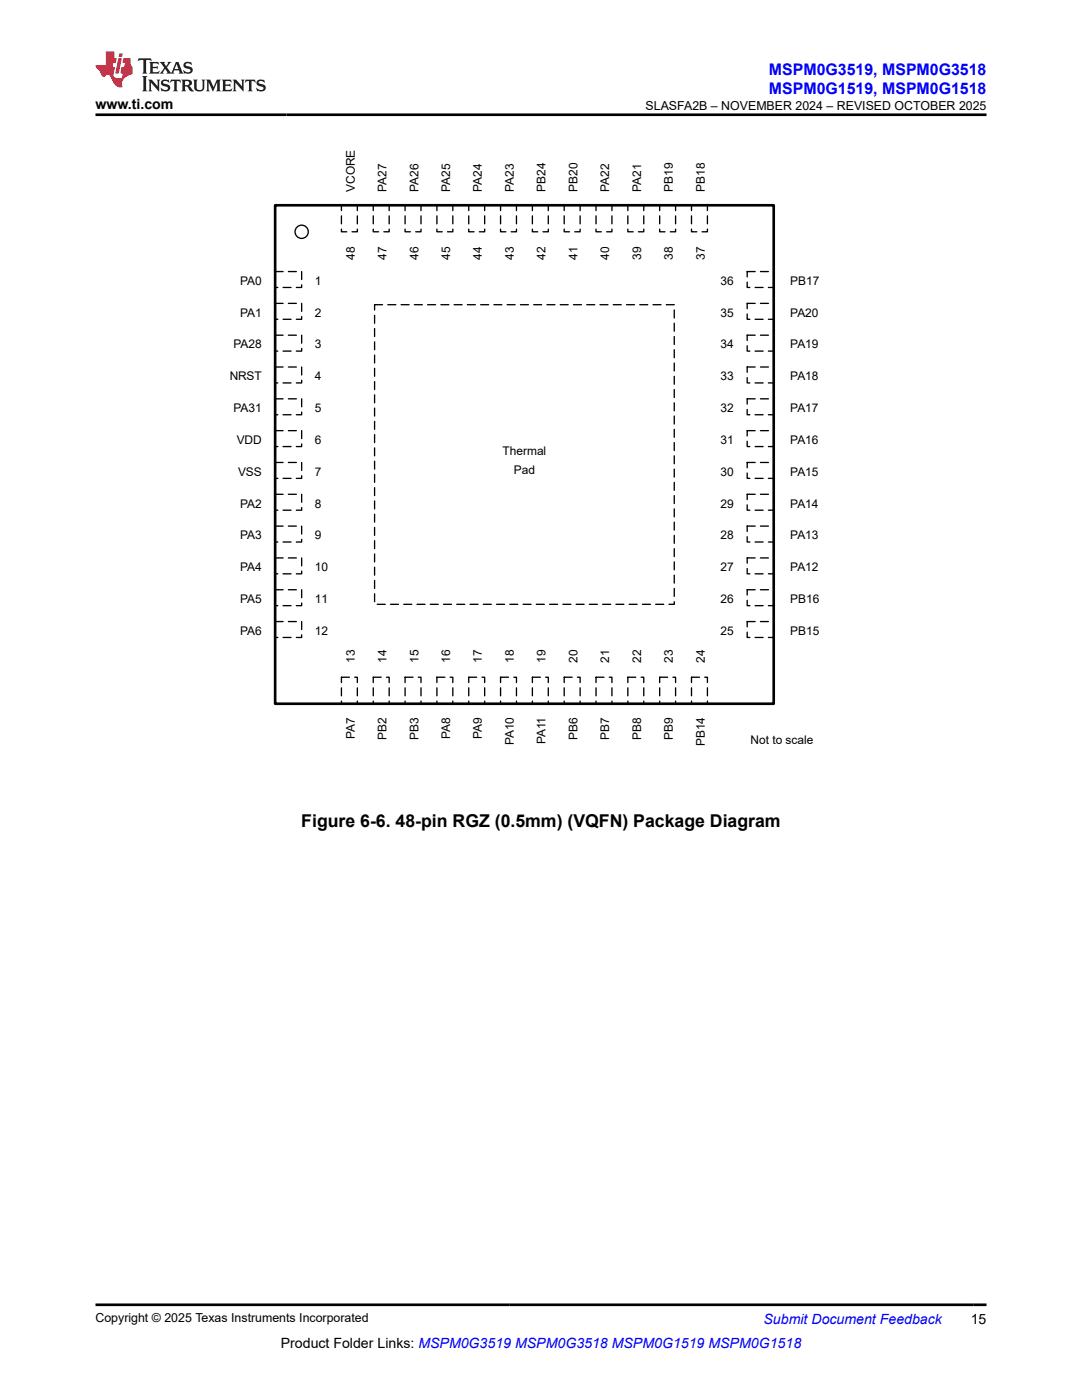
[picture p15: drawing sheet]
<svg xmlns="http://www.w3.org/2000/svg" width="216mm" height="279mm" viewBox="0 0 216 279" stroke-linecap="round" stroke-linejoin="round" font-family="sans-serif">
<defs><g id="words">
<text font-size="3.5" x="60.1" y="165.1">Figure 6-6. 48-pin RGZ (0.5mm) (VQFN) Package Diagram</text>
<g font-size="3.2" fill="#00f">
<text x="153.4" y="14.9">MSPM0G3519, MSPM0G3518</text>
<text x="153.4" y="18.7">MSPM0G1519, MSPM0G1518</text>
</g>
<g font-size="2.8">
<text x="19" y="21.8">www.ti.com</text>
<text x="56" y="269">Product Folder Links: MSPM0G3519 MSPM0G3518 MSPM0G1519 MSPM0G1518</text>
<text x="193.7" y="264.2">15</text>
</g>
<text font-size="2.8" fill="#00f" x="152.4" y="264.2">Submit Document Feedback</text>
<g font-size="2.5">
<text x="128.8" y="21.9">SLASFA2B – NOVEMBER 2024 – REVISED OCTOBER 2025</text>
<text x="19" y="263.9">Copyright © 2025 Texas Instruments Incorporated</text>
</g>
<g font-size="2.4">
<text x="70.8" y="38.3" transform="rotate(-90 70.8 38.3)">VCORE</text>
<text x="77.1" y="38.3" transform="rotate(-90 77.1 38.3)">PA27</text>
<text x="83.5" y="38.3" transform="rotate(-90 83.5 38.3)">PA26</text>
<text x="89.8" y="38.3" transform="rotate(-90 89.8 38.3)">PA25</text>
<text x="96.2" y="38.3" transform="rotate(-90 96.2 38.3)">PA24</text>
<text x="102.5" y="38.3" transform="rotate(-90 102.5 38.3)">PA23</text>
<text x="108.9" y="38.3" transform="rotate(-90 108.9 38.3)">PB24</text>
<text x="115.2" y="38.3" transform="rotate(-90 115.2 38.3)">PB20</text>
<text x="121.6" y="38.3" transform="rotate(-90 121.6 38.3)">PA22</text>
<text x="127.9" y="38.3" transform="rotate(-90 127.9 38.3)">PA21</text>
<text x="134.3" y="38.3" transform="rotate(-90 134.3 38.3)">PB19</text>
<text x="140.6" y="38.3" transform="rotate(-90 140.6 38.3)">PB18</text>
<text x="70.8" y="51.8" transform="rotate(-90 70.8 51.8)">48</text>
<text x="77.1" y="51.8" transform="rotate(-90 77.1 51.8)">47</text>
<text x="83.5" y="51.8" transform="rotate(-90 83.5 51.8)">46</text>
<text x="89.8" y="51.8" transform="rotate(-90 89.8 51.8)">45</text>
<text x="96.2" y="51.8" transform="rotate(-90 96.2 51.8)">44</text>
<text x="102.5" y="51.8" transform="rotate(-90 102.5 51.8)">43</text>
<text x="108.9" y="51.8" transform="rotate(-90 108.9 51.8)">42</text>
<text x="115.2" y="51.8" transform="rotate(-90 115.2 51.8)">41</text>
<text x="121.6" y="51.8" transform="rotate(-90 121.6 51.8)">40</text>
<text x="127.9" y="51.8" transform="rotate(-90 127.9 51.8)">39</text>
<text x="134.3" y="51.8" transform="rotate(-90 134.3 51.8)">38</text>
<text x="140.6" y="51.8" transform="rotate(-90 140.6 51.8)">37</text>
<text x="47.9" y="56.8">PA0</text>
<text x="62.8" y="56.8">1</text>
<text x="143.8" y="56.8">36</text>
<text x="157.7" y="56.8">PB17</text>
<text x="47.9" y="63.2">PA1</text>
<text x="62.8" y="63.2">2</text>
<text x="143.8" y="63.2">35</text>
<text x="157.7" y="63.2">PA20</text>
<text x="46.6" y="69.5">PA28</text>
<text x="62.8" y="69.5">3</text>
<text x="143.8" y="69.5">34</text>
<text x="157.7" y="69.5">PA19</text>
<text x="45.8" y="75.9">NRST</text>
<text x="62.8" y="75.9">4</text>
<text x="143.8" y="75.9">33</text>
<text x="157.7" y="75.9">PA18</text>
<text x="46.6" y="82.2">PA31</text>
<text x="62.8" y="82.2">5</text>
<text x="143.8" y="82.2">32</text>
<text x="157.7" y="82.2">PA17</text>
<text x="47.2" y="88.6">VDD</text>
<text x="62.8" y="88.6">6</text>
<text x="143.8" y="88.6">31</text>
<text x="157.7" y="88.6">PA16</text>
<text x="47.5" y="94.9">VSS</text>
<text x="62.8" y="94.9">7</text>
<text x="100.3" y="90.7">Thermal</text>
<text x="102.5" y="94.7">Pad</text>
<text x="143.8" y="94.9">30</text>
<text x="157.7" y="94.9">PA15</text>
<text x="47.9" y="101.3">PA2</text>
<text x="62.8" y="101.3">8</text>
<text x="143.8" y="101.3">29</text>
<text x="157.7" y="101.3">PA14</text>
<text x="47.9" y="107.6">PA3</text>
<text x="62.8" y="107.6">9</text>
<text x="143.8" y="107.6">28</text>
<text x="157.7" y="107.6">PA13</text>
<text x="47.9" y="114">PA4</text>
<text x="62.8" y="114">10</text>
<text x="143.8" y="114">27</text>
<text x="157.7" y="114">PA12</text>
<text x="47.9" y="120.3">PA5</text>
<text x="62.8" y="120.3">11</text>
<text x="143.8" y="120.3">26</text>
<text x="157.7" y="120.3">PB16</text>
<text x="47.9" y="126.7">PA6</text>
<text x="62.8" y="126.7">12</text>
<text x="143.8" y="126.7">25</text>
<text x="157.7" y="126.7">PB15</text>
<text x="70.8" y="132.2" transform="rotate(-90 70.8 132.2)">13</text>
<text x="77.1" y="132.2" transform="rotate(-90 77.1 132.2)">14</text>
<text x="83.5" y="132.2" transform="rotate(-90 83.5 132.2)">15</text>
<text x="89.8" y="132.2" transform="rotate(-90 89.8 132.2)">16</text>
<text x="96.2" y="132.2" transform="rotate(-90 96.2 132.2)">17</text>
<text x="102.5" y="132.2" transform="rotate(-90 102.5 132.2)">18</text>
<text x="108.9" y="132.2" transform="rotate(-90 108.9 132.2)">19</text>
<text x="115.2" y="132.2" transform="rotate(-90 115.2 132.2)">20</text>
<text x="121.6" y="132.2" transform="rotate(-90 121.6 132.2)">21</text>
<text x="127.9" y="132.2" transform="rotate(-90 127.9 132.2)">22</text>
<text x="134.3" y="132.2" transform="rotate(-90 134.3 132.2)">23</text>
<text x="140.6" y="132.2" transform="rotate(-90 140.6 132.2)">24</text>
<text x="70.8" y="147.4" transform="rotate(-90 70.8 147.4)">PA7</text>
<text x="77.1" y="147.6" transform="rotate(-90 77.1 147.6)">PB2</text>
<text x="83.5" y="147.6" transform="rotate(-90 83.5 147.6)">PB3</text>
<text x="89.8" y="147.4" transform="rotate(-90 89.8 147.4)">PA8</text>
<text x="96.2" y="147.4" transform="rotate(-90 96.2 147.4)">PA9</text>
<text x="102.5" y="148.7" transform="rotate(-90 102.5 148.7)">PA10</text>
<text x="108.9" y="148.6" transform="rotate(-90 108.9 148.6)">PA11</text>
<text x="115.2" y="147.6" transform="rotate(-90 115.2 147.6)">PB6</text>
<text x="121.6" y="147.6" transform="rotate(-90 121.6 147.6)">PB7</text>
<text x="127.9" y="147.6" transform="rotate(-90 127.9 147.6)">PB8</text>
<text x="134.3" y="147.6" transform="rotate(-90 134.3 147.6)">PB9</text>
<text x="140.6" y="148.9" transform="rotate(-90 140.6 148.9)">PB14</text>
<text x="149.7" y="148.4">Not to scale</text>
</g>
</g></defs>
<path d="M68.1 41h3.2v5.3h-3.2z" fill="none" stroke="#000" stroke-width=".27" stroke-dasharray="1.6 1.1"/>
<path d="M68.1 135.2h3.2v5.2h-3.2z" fill="#fff"/>
<path d="M68.1 135.2h3.2v5.2h-3.2z" fill="none" stroke="#000" stroke-width=".27" stroke-dasharray="1.6 1.1"/>
<path d="M54.9 54.2h5.3v3.2h-5.3z" fill="#fff"/>
<path d="M54.9 54.2h5.3v3.2h-5.3z" fill="none" stroke="#000" stroke-width=".27" stroke-dasharray="1.6 1.1"/>
<path d="M149.1 54.2h5.3v3.2h-5.3z" fill="#fff"/>
<path d="M149.1 54.2h5.3v3.2h-5.3z" fill="none" stroke="#000" stroke-width=".27" stroke-dasharray="1.6 1.1"/>
<path d="M74.5 41h3.2v5.3h-3.2z" fill="#fff"/>
<path d="M74.5 41h3.2v5.3h-3.2z" fill="none" stroke="#000" stroke-width=".27" stroke-dasharray="1.6 1.1"/>
<path d="M74.5 135.2h3.2v5.2h-3.2z" fill="#fff"/>
<path d="M74.5 135.2h3.2v5.2h-3.2z" fill="none" stroke="#000" stroke-width=".27" stroke-dasharray="1.6 1.1"/>
<path d="M54.9 60.5h5.3v3.2h-5.3z" fill="#fff"/>
<path d="M54.9 60.5h5.3v3.2h-5.3z" fill="none" stroke="#000" stroke-width=".27" stroke-dasharray="1.6 1.1"/>
<path d="M149.1 60.5h5.3v3.2h-5.3z" fill="#fff"/>
<path d="M149.1 60.5h5.3v3.2h-5.3z" fill="none" stroke="#000" stroke-width=".27" stroke-dasharray="1.6 1.1"/>
<path d="M80.8 41h3.2v5.3h-3.2z" fill="#fff"/>
<path d="M80.8 41h3.2v5.3h-3.2z" fill="none" stroke="#000" stroke-width=".27" stroke-dasharray="1.6 1.1"/>
<path d="M80.8 135.2h3.2v5.2h-3.2z" fill="#fff"/>
<path d="M80.8 135.2h3.2v5.2h-3.2z" fill="none" stroke="#000" stroke-width=".27" stroke-dasharray="1.6 1.1"/>
<path d="M54.9 66.9h5.3v3.2h-5.3z" fill="#fff"/>
<path d="M54.9 66.9h5.3v3.2h-5.3z" fill="none" stroke="#000" stroke-width=".27" stroke-dasharray="1.6 1.1"/>
<path d="M149.1 66.9h5.3v3.2h-5.3z" fill="#fff"/>
<path d="M149.1 66.9h5.3v3.2h-5.3z" fill="none" stroke="#000" stroke-width=".27" stroke-dasharray="1.6 1.1"/>
<path d="M87.2 41h3.2v5.3h-3.2z" fill="#fff"/>
<path d="M87.2 41h3.2v5.3h-3.2z" fill="none" stroke="#000" stroke-width=".27" stroke-dasharray="1.6 1.1"/>
<path d="M87.2 135.2h3.2v5.2h-3.2z" fill="#fff"/>
<path d="M87.2 135.2h3.2v5.2h-3.2z" fill="none" stroke="#000" stroke-width=".27" stroke-dasharray="1.6 1.1"/>
<path d="M54.9 73.2h5.3v3.2h-5.3z" fill="#fff"/>
<path d="M54.9 73.2h5.3v3.2h-5.3z" fill="none" stroke="#000" stroke-width=".27" stroke-dasharray="1.6 1.1"/>
<path d="M149.1 73.2h5.3v3.2h-5.3z" fill="#fff"/>
<path d="M149.1 73.2h5.3v3.2h-5.3z" fill="none" stroke="#000" stroke-width=".27" stroke-dasharray="1.6 1.1"/>
<path d="M93.5 41h3.2v5.3h-3.2z" fill="#fff"/>
<path d="M93.5 41h3.2v5.3h-3.2z" fill="none" stroke="#000" stroke-width=".27" stroke-dasharray="1.6 1.1"/>
<path d="M93.5 135.2h3.2v5.2h-3.2z" fill="#fff"/>
<path d="M93.5 135.2h3.2v5.2h-3.2z" fill="none" stroke="#000" stroke-width=".27" stroke-dasharray="1.6 1.1"/>
<path d="M54.9 79.6h5.3v3.2h-5.3z" fill="#fff"/>
<path d="M54.9 79.6h5.3v3.2h-5.3z" fill="none" stroke="#000" stroke-width=".27" stroke-dasharray="1.6 1.1"/>
<path d="M149.1 79.6h5.3v3.2h-5.3z" fill="#fff"/>
<path d="M149.1 79.6h5.3v3.2h-5.3z" fill="none" stroke="#000" stroke-width=".27" stroke-dasharray="1.6 1.1"/>
<path d="M99.9 41h3.2v5.3h-3.2z" fill="#fff"/>
<path d="M99.9 41h3.2v5.3h-3.2z" fill="none" stroke="#000" stroke-width=".27" stroke-dasharray="1.6 1.1"/>
<path d="M99.9 135.2h3.2v5.2h-3.2z" fill="#fff"/>
<path d="M99.9 135.2h3.2v5.2h-3.2z" fill="none" stroke="#000" stroke-width=".27" stroke-dasharray="1.6 1.1"/>
<path d="M54.9 85.9h5.3v3.2h-5.3z" fill="#fff"/>
<path d="M54.9 85.9h5.3v3.2h-5.3z" fill="none" stroke="#000" stroke-width=".27" stroke-dasharray="1.6 1.1"/>
<path d="M149.1 85.9h5.3v3.2h-5.3z" fill="#fff"/>
<path d="M149.1 85.9h5.3v3.2h-5.3z" fill="none" stroke="#000" stroke-width=".27" stroke-dasharray="1.6 1.1"/>
<path d="M106.2 41h3.2v5.3h-3.2z" fill="#fff"/>
<path d="M106.2 41h3.2v5.3h-3.2z" fill="none" stroke="#000" stroke-width=".27" stroke-dasharray="1.6 1.1"/>
<path d="M106.2 135.2h3.2v5.2h-3.2z" fill="#fff"/>
<path d="M106.2 135.2h3.2v5.2h-3.2z" fill="none" stroke="#000" stroke-width=".27" stroke-dasharray="1.6 1.1"/>
<path d="M54.9 92.3h5.3v3.2h-5.3z" fill="#fff"/>
<path d="M54.9 92.3h5.3v3.2h-5.3z" fill="none" stroke="#000" stroke-width=".27" stroke-dasharray="1.6 1.1"/>
<path d="M149.1 92.3h5.3v3.2h-5.3z" fill="#fff"/>
<path d="M149.1 92.3h5.3v3.2h-5.3z" fill="none" stroke="#000" stroke-width=".27" stroke-dasharray="1.6 1.1"/>
<path d="M112.6 41h3.2v5.3h-3.2z" fill="#fff"/>
<path d="M112.6 41h3.2v5.3h-3.2z" fill="none" stroke="#000" stroke-width=".27" stroke-dasharray="1.6 1.1"/>
<path d="M112.6 135.2h3.2v5.2h-3.2z" fill="#fff"/>
<path d="M112.6 135.2h3.2v5.2h-3.2z" fill="none" stroke="#000" stroke-width=".27" stroke-dasharray="1.6 1.1"/>
<path d="M54.9 98.6h5.3v3.2h-5.3z" fill="#fff"/>
<path d="M54.9 98.6h5.3v3.2h-5.3z" fill="none" stroke="#000" stroke-width=".27" stroke-dasharray="1.6 1.1"/>
<path d="M149.1 98.6h5.3v3.2h-5.3z" fill="#fff"/>
<path d="M149.1 98.6h5.3v3.2h-5.3z" fill="none" stroke="#000" stroke-width=".27" stroke-dasharray="1.6 1.1"/>
<path d="M118.9 41h3.2v5.3h-3.2z" fill="#fff"/>
<path d="M118.9 41h3.2v5.3h-3.2z" fill="none" stroke="#000" stroke-width=".27" stroke-dasharray="1.6 1.1"/>
<path d="M118.9 135.2h3.2v5.2h-3.2z" fill="#fff"/>
<path d="M118.9 135.2h3.2v5.2h-3.2z" fill="none" stroke="#000" stroke-width=".27" stroke-dasharray="1.6 1.1"/>
<path d="M54.9 105h5.3v3.2h-5.3z" fill="#fff"/>
<path d="M54.9 105h5.3v3.2h-5.3z" fill="none" stroke="#000" stroke-width=".27" stroke-dasharray="1.6 1.1"/>
<path d="M149.1 105h5.3v3.2h-5.3z" fill="#fff"/>
<path d="M149.1 105h5.3v3.2h-5.3z" fill="none" stroke="#000" stroke-width=".27" stroke-dasharray="1.6 1.1"/>
<path d="M125.3 41h3.2v5.3h-3.2z" fill="#fff"/>
<path d="M125.3 41h3.2v5.3h-3.2z" fill="none" stroke="#000" stroke-width=".27" stroke-dasharray="1.6 1.1"/>
<path d="M125.3 135.2h3.2v5.2h-3.2z" fill="#fff"/>
<path d="M125.3 135.2h3.2v5.2h-3.2z" fill="none" stroke="#000" stroke-width=".27" stroke-dasharray="1.6 1.1"/>
<path d="M54.9 111.3h5.3v3.2h-5.3z" fill="#fff"/>
<path d="M54.9 111.3h5.3v3.2h-5.3z" fill="none" stroke="#000" stroke-width=".27" stroke-dasharray="1.6 1.1"/>
<path d="M149.1 111.3h5.3v3.2h-5.3z" fill="#fff"/>
<path d="M149.1 111.3h5.3v3.2h-5.3z" fill="none" stroke="#000" stroke-width=".27" stroke-dasharray="1.6 1.1"/>
<path d="M131.6 41h3.2v5.3h-3.2z" fill="#fff"/>
<path d="M131.6 41h3.2v5.3h-3.2z" fill="none" stroke="#000" stroke-width=".27" stroke-dasharray="1.6 1.1"/>
<path d="M131.6 135.2h3.2v5.2h-3.2z" fill="#fff"/>
<path d="M131.6 135.2h3.2v5.2h-3.2z" fill="none" stroke="#000" stroke-width=".27" stroke-dasharray="1.6 1.1"/>
<path d="M54.9 117.7h5.3v3.2h-5.3z" fill="#fff"/>
<path d="M54.9 117.7h5.3v3.2h-5.3z" fill="none" stroke="#000" stroke-width=".27" stroke-dasharray="1.6 1.1"/>
<path d="M149.1 117.7h5.3v3.2h-5.3z" fill="#fff"/>
<path d="M149.1 117.7h5.3v3.2h-5.3z" fill="none" stroke="#000" stroke-width=".27" stroke-dasharray="1.6 1.1"/>
<path d="M138 41h3.2v5.3h-3.2z" fill="#fff"/>
<path d="M138 41h3.2v5.3h-3.2z" fill="none" stroke="#000" stroke-width=".27" stroke-dasharray="1.6 1.1"/>
<path d="M138 135.2h3.2v5.2h-3.2z" fill="#fff"/>
<path d="M138 135.2h3.2v5.2h-3.2z" fill="none" stroke="#000" stroke-width=".27" stroke-dasharray="1.6 1.1"/>
<path d="M54.9 124h5.3v3.2h-5.3z" fill="#fff"/>
<path d="M54.9 124h5.3v3.2h-5.3z" fill="none" stroke="#000" stroke-width=".27" stroke-dasharray="1.6 1.1"/>
<path d="M149.1 124h5.3v3.2h-5.3z" fill="#fff"/>
<path d="M149.1 124h5.3v3.2h-5.3z" fill="none" stroke="#000" stroke-width=".27" stroke-dasharray="1.6 1.1"/>
<circle cx="60.2" cy="46.3" r="1.32" fill="none" stroke="#000" stroke-width=".27"/>
<path d="M54.9 41h99.5v99.4h-99.5z" fill="none" stroke="#000" stroke-width=".53"/>
<path d="M74.7 60.8h59.8v59.8h-59.8z" fill="#fff"/>
<path d="M74.7 60.8h59.8v59.8h-59.8z" fill="none" stroke="#000" stroke-width=".27" stroke-dasharray="1.6 1.1"/>
<path d="M27.7 11.6l-.2 .6 .5-.2h.6v.1v2.2l-.2 .4h1l-.2-.4v-2.2v-.1h.5l.5 .2-.1-.6zM29.8 12.4l.2 .3v1.6l-.2 .4h1.9l.1-.6a1.08 1.08 0 0 1-1.3 .2v-.7h.6l.4 .2v-.7l-.4 .2h-.6v-.5l.2-.2a1 1 0 0 1 1 .3l-.1-.5zM31.8 12.4l1 1.1-1 1.2h.9l-.2-.2 .4-.8 .5 .8-.2 .2h1.6l-.2-.2 .1-.5h1l.1 .5-.1 .2h.9l-.2-.4-.8-1.9h-.5l-1 2.1-.8-1.1 .9-1h-.8l.2 .2-.5 .6-.3-.6 .1-.2zM35.2 12.8l.4 1h-.8zM36.8 12.5a.65 .65 0 0 0-.2 .7 .65 .65 0 0 0 .6 .5l.7 .1 .1 .3a.79 .79 0 0 1-.7 .4 .79 .79 0 0 1-.7-.5l.1 .7 .2-.1a.93 .93 0 0 0 1.1 0 .93 .93 0 0 0 .4-.9 1.46 1.46 0 0 0-1.2-.6l-.1-.3a1.09 1.09 0 0 1 1.2 .2l-.2-.6-.1 .1-.6-.2zM28.4 15.2l.2 .4v2.2l-.2 .4h1l-.2-.4v-2.2l.2-.4zM29.6 15.9l.2 .4v1.5l-.2 .4h.8l-.3-.4v-1.3l1.7 1.8v-2l.2-.4h-.8l.2 .2 .1 1.1-1.2-1.3zM32.3 16a.65 .65 0 0 0-.2 .8 .65 .65 0 0 0 .7 .4l.6 .2 .1 .2a.79 .79 0 0 1-.7 .4 .79 .79 0 0 1-.7-.5l.1 .7 .2-.1a.93 .93 0 0 0 1.1 .1 .93 .93 0 0 0 .4-1 1.46 1.46 0 0 0-1.2-.5l-.1-.4a1.09 1.09 0 0 1 1.2 .2l-.2-.6-.1 .1-.6-.1zM34.1 15.9l-.1 .6a.63 .63 0 0 1 .7-.3l.1 1.6-.3 .4h1l-.2-.4v-1.6a.66 .66 0 0 1 .8 .3l-.1-.6zM36.2 15.9l.2 .4v1.5l-.2 .4h.9l-.2-.2v-.7h.5l.1 .2a.79 .79 0 0 0 1.2 .6l-1-.9a.61 .61 0 0 0 .6-.6 .61 .61 0 0 0-.5-.7zM36.9 16.2h.2a.47 .47 0 0 1 .5 .1 .47 .47 0 0 1 .1 .5l-.2 .1-.6 .1zM38.5 15.9l.2 .2a2.27 2.27 0 0 0 .4 2 1.04 1.04 0 0 0 1.7-.7v-1.3l.2-.2h-.8l.2 .4v1.1a.6 .6 0 0 1-.6 .6 .6 .6 0 0 1-.6-.6v-1.1l.3-.4zM41.1 15.9l.2 .4v1.5l-.2 .4h.7l-.2-.4v-1.4l.9 1.9 .8-1.9v1.4l-.2 .4h1l-.3-.4v-1.5l.3-.4h-.8l-.7 1.5-.7-1.5zM44.3 15.9l.2 .4v1.5l-.2 .4h1.9l.1-.6a1.09 1.09 0 0 1-1.3 .2v-.7h.6l.4 .2v-.6l-.4 .2h-.6v-.6l.2-.1a1.01 1.01 0 0 1 1 .3l-.1-.6zM46.4 15.9l.3 .4v1.5l-.3 .4h.8l-.2-.4v-1.3l1.6 1.8v-2l.2-.4h-.7l.2 .2v1.1l-1.2-1.3zM49 15.9l-.1 .6a.63 .63 0 0 1 .8-.3v1.6l-.3 .4h1l-.2-.4v-1.6a.66 .66 0 0 1 .8 .3l-.1-.6zM51.4 16a.65 .65 0 0 0-.2 .8 .65 .65 0 0 0 .6 .4l.6 .2 .2 .2a.79 .79 0 0 1-.8 .4 .79 .79 0 0 1-.6-.5l.1 .7 .2-.1a.93 .93 0 0 0 1 .1 .93 .93 0 0 0 .5-1 1.46 1.46 0 0 0-1.3-.5l-.1-.4a1.09 1.09 0 0 1 1.3 .2l-.2-.6-.2 .1-.5-.1z" fill="#231f20"/>
<path d="M21.1 10.3v2.7h-2.1l.1 .4 .9 1a.95 .95 0 0 0 .9 .9 .59 .59 0 0 1 .6-.4 .59 .59 0 0 1 .5 .3l.4 .8a1.59 1.59 0 0 0 2.1 1.4 1.61 1.61 0 0 1 1-2.3l1-.3-.1-1.5a1.59 1.59 0 0 1-.4-1.7h-1.4l-.2 .9h.5l-.1 .9h-.5l-.2 .9v.3l.4 .1-.2 .9h-.6a.73 .73 0 0 1-1.1-.7l.3-1.5h-.5l.2-.9h.5l.2-.9h-.5v-1.3zM23.6 11.6l-.6 3.1h.7l.6-3.1zM23.8 10.7l-.1 .6h.7l.1-.6z" fill="#ed1c24"/>
<path d="M19 22.9h177.8M19 260.4h177.8" fill="none" stroke="#000" stroke-width=".53"/>
<use href="#words"/>
</svg>
